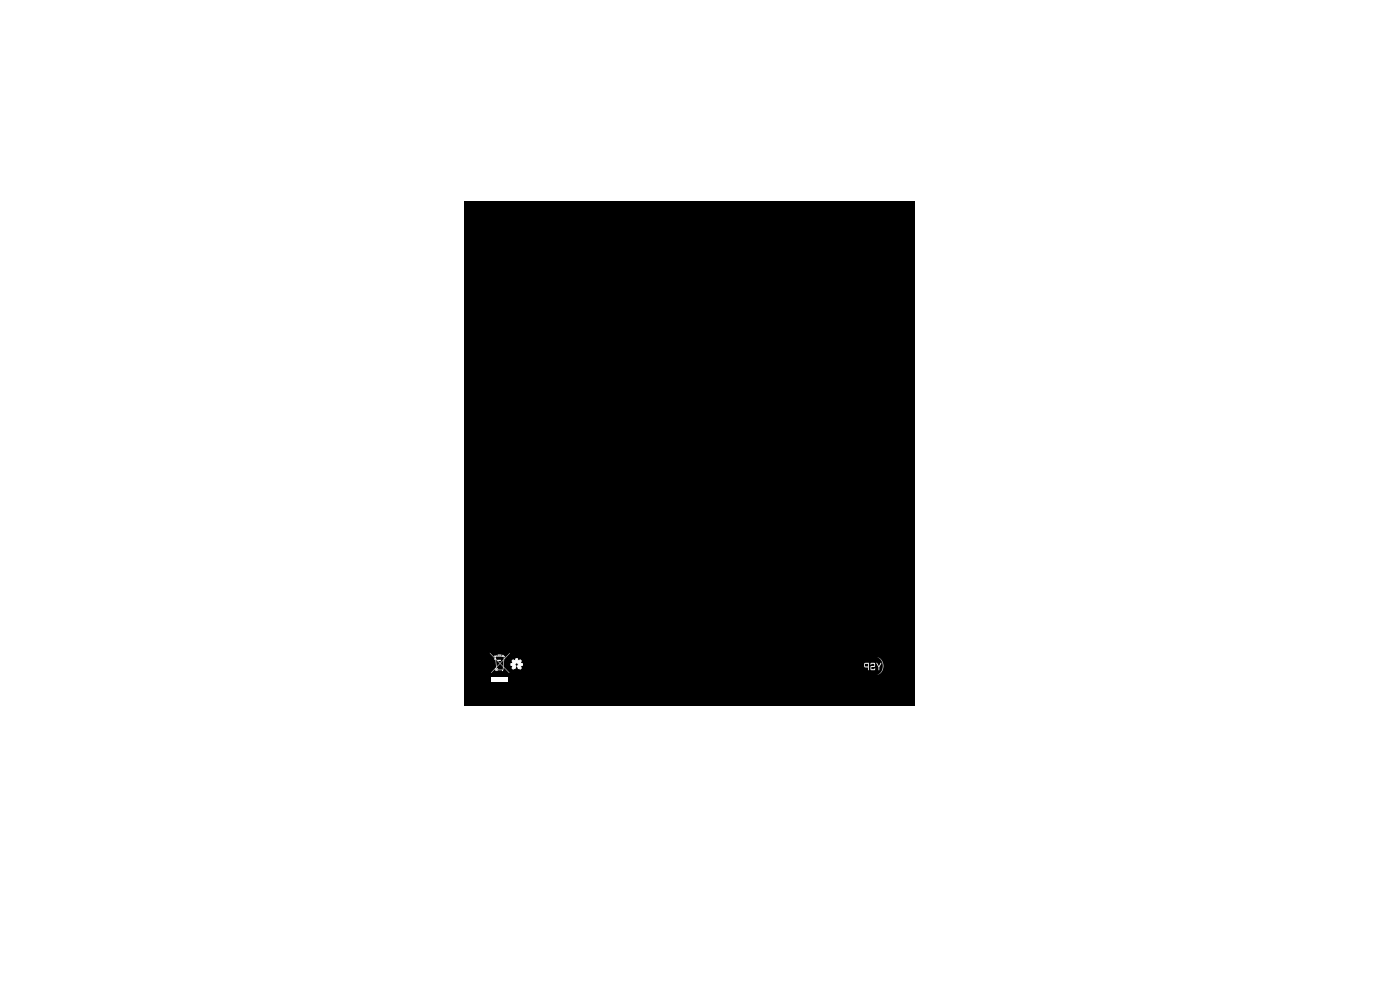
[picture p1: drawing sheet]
<svg xmlns="http://www.w3.org/2000/svg" width="297mm" height="210mm" viewBox="0 0 297 210" stroke-linecap="round" stroke-linejoin="round" font-family="sans-serif">
<path d="M98.4 42.7h95.6v107.1h-95.6z" fill="#000"/>
<g fill="#fff">
<path d="M104.3 143.6h3.5v.9h-3.5z"/>
<path d="M103.9 138.5l1.1 1 .2-.1v.4l.3 .3v-.1h.8v.2h-.7l.5 .5 .7-.8 .1-.5h-1.9l-.2-.2h2.1l-.7-.2v.1h-.5v-.1l-.5 .2h-.4l.1-.1 .5-.1h.7h-.7l.3-.2 1.1 .1 .4 .3-.2 .5 1.2-1.2-1.2 1.4-.2 1.5 1.2 1.4-1.2-1.2-.1 .7h-.2v-.1h-.9l-.4 .1-.2-.3 .4 .2 .1-.2-.2-.2-1.1 .9 1-1.1 .4 .2 .1 .2h1v-.6l-.6-.6-.9 .8-.1-1.6h.1l.2 1.4 .6-.7 .7 .6 .1-1.3-.8 .7-.8-.8-.4 .1v-.3l.1 .2 .2-.1z"/>
<path d="M185.9 140.6h.2l.4 .7 .3-.7h.2l-.5 1v.6h-.1v-.7z"/>
<path d="M186.1 139.4a1.97 1.97 0 0 1 1.3 1.9 1.97 1.97 0 0 1-1.3 1.8 2.05 2.05 0 0 0 1.2-1.8 2.05 2.05 0 0 0-1.2-1.9z"/>
<path d="M183.4 140.7l.9-.1v1.6h-.1l-.1-.6h-.6l-.2-.3v-.2h.2l.1 .3h.5v-.6h-.5l-.1 .3h-.2z"/>
<path d="M184.7 140.7l.1-.1a.53 .53 0 0 1 .5 0 .53 .53 0 0 1 .3 .5l-.1 .4h-.7v.5h.7l.1-.3a.33 .33 0 0 1-.1 .5 .33 .33 0 0 1-.4 0 .5 .5 0 0 1-.5-.3 .5 .5 0 0 1 .2-.6h.7v-.5h-.7v.2h-.1z"/>
<circle cx="105.3" cy="142" r=".12"/>
</g>
<path d="M108.6 140.2l.3-.2 .2 .2 .3-.1 .1-.4h.3v.4l.3 .1 .3-.2 .2 .2-.2 .3 .1 .2 .3 .1v.3l-.3 .1-.1 .2 .2 .3-.2 .2-.4-.1-.3-.5 .2-.4-.3-.3-.3 .3 .2 .4-.2 .5-.5 .1-.2-.2 .2-.3-.1-.2-.3-.1v-.3l.3-.1 .1-.2z" fill="#fff" stroke="#fff" stroke-width=".21"/>
</svg>
